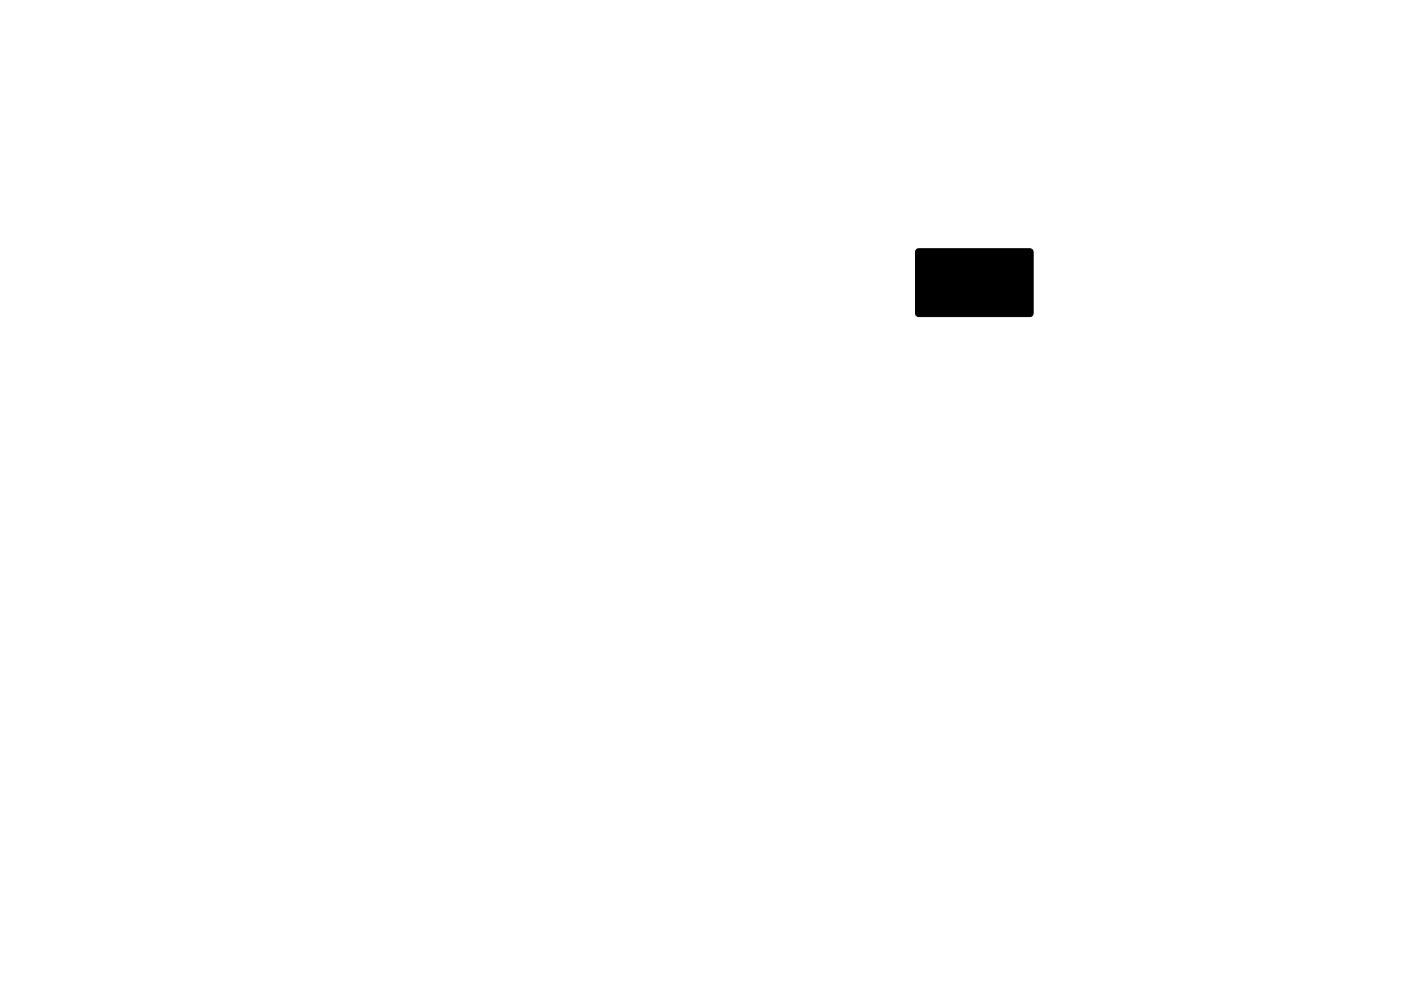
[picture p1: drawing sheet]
<svg xmlns="http://www.w3.org/2000/svg" width="297mm" height="210mm" viewBox="0 0 297 210" stroke-linecap="round" stroke-linejoin="round" font-family="sans-serif">
<g fill="#000" stroke="#000" stroke-width=".21">
<path d="M194.3 53l.5-.2h23.5l.4 .1 .4 .6-.1 13a.7 .7 0 0 1-.7 .7h-23.5a.7 .7 0 0 1-.7-.8v-12.9z"/>
<circle cx="201" cy="56.4" r=".4"/>
<circle cx="201" cy="59.9" r=".4"/>
<circle cx="201.2" cy="54.6" r=".4"/>
<circle cx="209" cy="56" r=".4"/>
<circle cx="211.2" cy="59" r=".4"/>
<circle cx="210.6" cy="64.2" r=".4"/>
<circle cx="210.6" cy="62.4" r=".4"/>
<circle cx="210.6" cy="66" r=".4"/>
<circle cx="212.7" cy="62.4" r=".4"/>
</g>
</svg>
